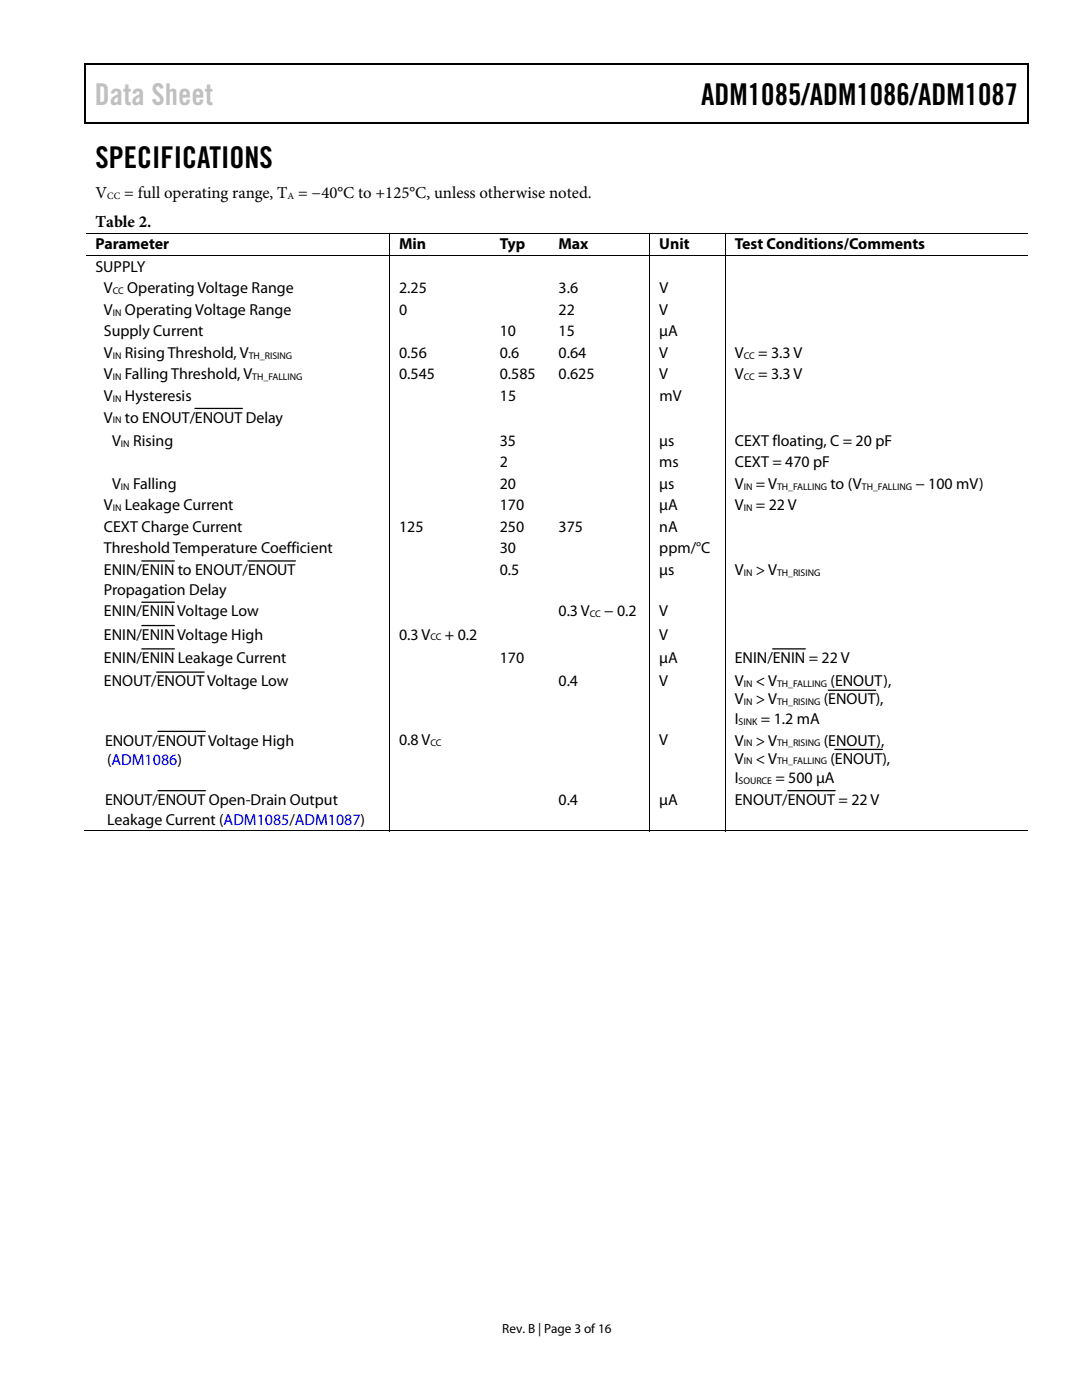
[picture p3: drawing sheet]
<svg xmlns="http://www.w3.org/2000/svg" width="216mm" height="279mm" viewBox="0 0 216 279" stroke-linecap="round" stroke-linejoin="round" font-family="sans-serif">
<defs><g id="words">
<text font-size="6" fill="#c0c0c0" x="18.9" y="21">Data Sheet</text>
<g font-size="6">
<text x="139.9" y="21">ADM1085/ADM1086/ADM1087</text>
<text x="19" y="33.6">SPECIFICATIONS</text>
</g>
<g font-size="3.3">
<text x="19" y="39.5">V</text>
<text x="24.8" y="39.5">= full operating range, T = −40°C to +125°C, unless otherwise noted.</text>
<text x="19" y="45.2">Table 2.</text>
</g>
<g font-size="3.2">
<text x="19" y="49.8">Parameter</text>
<text x="79.6" y="49.8">Min</text>
<text x="99.7" y="49.8">Typ</text>
<text x="111.4" y="49.8">Max</text>
<text x="131.5" y="49.8">Unit</text>
<text x="146.6" y="49.8">Test Conditions/Comments</text>
<text x="19" y="54.3">SUPPLY</text>
<text x="20.7" y="58.5">V</text>
<text x="25.4" y="58.5">Operating Voltage Range</text>
<text x="79.6" y="58.5">2.25</text>
<text x="111.5" y="58.5">3.6</text>
<text x="131.6" y="58.5">V</text>
<text x="20.7" y="62.8">V</text>
<text x="24.9" y="62.8">Operating Voltage Range</text>
<text x="79.6" y="62.8">0</text>
<text x="111.5" y="62.8">22</text>
<text x="131.6" y="62.8">V</text>
<text x="20.7" y="67.1">Supply Current</text>
<text x="20.7" y="71.4">V</text>
<text x="24.9" y="71.4">Rising Threshold, V</text>
<text x="79.6" y="71.4">0.56</text>
<text x="99.7" y="67.1">10</text>
<text x="99.7" y="71.4">0.6</text>
<text x="111.4" y="67.1">15</text>
<text x="111.4" y="71.4">0.64</text>
<text x="131.6" y="67.1">μA</text>
<text x="131.6" y="71.4">V</text>
<text x="146.6" y="71.4">V</text>
<text x="151.3" y="71.4">= 3.3 V</text>
<text x="20.7" y="75.7">V</text>
<text x="24.9" y="75.7">Falling Threshold, V</text>
<text x="79.6" y="75.7">0.545</text>
<text x="99.7" y="75.7">0.585</text>
<text x="111.4" y="75.7">0.625</text>
<text x="131.6" y="75.7">V</text>
<text x="146.6" y="75.7">V</text>
<text x="151.3" y="75.7">= 3.3 V</text>
<text x="20.7" y="80">V</text>
<text x="24.9" y="80">Hysteresis</text>
<text x="99.8" y="80">15</text>
<text x="131.6" y="80">mV</text>
<text x="20.7" y="84.3">V</text>
<text x="22.4" y="89">V</text>
<text x="24.9" y="84.3">to ENOUT/ENOUT Delay</text>
<text x="26.5" y="89">Rising</text>
<text x="99.7" y="89">35</text>
<text x="131.6" y="89">μs</text>
<text x="146.6" y="89">CEXT floating, C = 20 pF</text>
<text x="99.7" y="93.3">2</text>
<text x="131.5" y="93.3">ms</text>
<text x="146.6" y="93.3">CEXT = 470 pF</text>
<text x="20.7" y="101.9">V</text>
<text x="22.4" y="97.6">V</text>
<text x="24.9" y="101.9">Leakage Current</text>
<text x="26.6" y="97.6">Falling</text>
<text x="99.7" y="101.9">170</text>
<text x="99.7" y="97.6">20</text>
<text x="131.6" y="101.9">μA</text>
<text x="131.6" y="97.6">μs</text>
<text x="146.6" y="101.9">V</text>
<text x="146.6" y="97.6">V</text>
<text x="150.8" y="97.6">= V</text>
<text x="150.8" y="101.9">= 22 V</text>
<text x="165.7" y="97.6">to (V</text>
<text x="182.7" y="97.6">− 100 mV)</text>
<text x="20.7" y="106.2">CEXT Charge Current</text>
<text x="79.6" y="106.2">125</text>
<text x="99.7" y="106.2">250</text>
<text x="111.4" y="106.2">375</text>
<text x="131.6" y="106.2">nA</text>
<text x="20.7" y="110.4">Threshold Temperature Coefficient</text>
<text x="99.7" y="110.4">30</text>
<text x="131.6" y="110.4">ppm/°C</text>
<text x="20.7" y="114.8">ENIN/ENIN to ENOUT/ENOUT</text>
<text x="20.7" y="118.7">Propagation Delay</text>
<text x="99.7" y="114.7">0.5</text>
<text x="131.5" y="114.7">μs</text>
<text x="146.6" y="114.7">V</text>
<text x="150.8" y="114.7">&gt; V</text>
<text x="20.7" y="123">ENIN/ENIN Voltage Low</text>
<text x="111.4" y="123">0.3 V</text>
<text x="120.6" y="123">− 0.2</text>
<text x="131.6" y="123">V</text>
<text x="20.7" y="127.7">ENIN/ENIN Voltage High</text>
<text x="79.6" y="127.6">0.3 V</text>
<text x="88.8" y="127.6">+ 0.2</text>
<text x="131.6" y="127.6">V</text>
<text x="20.7" y="132.3">ENIN/ENIN Leakage Current</text>
<text x="20.7" y="136.9">ENOUT/ENOUT Voltage Low</text>
<text x="99.7" y="132.3">170</text>
<text x="111.4" y="136.9">0.4</text>
<text x="131.6" y="132.3">μA</text>
<text x="131.6" y="136.9">V</text>
<text x="146.6" y="132.3">ENIN/ENIN = 22 V</text>
<text x="146.6" y="136.9">V</text>
<text x="150.8" y="136.9">&lt; V</text>
<text x="165.7" y="136.9">(ENOUT),</text>
<text x="146.6" y="140.6">V</text>
<text x="150.8" y="140.6">&gt; V</text>
<text x="164.4" y="140.6">(ENOUT),</text>
<text x="21" y="148.8">ENOUT/ENOUT Voltage High</text>
<text x="79.6" y="148.8">0.8 V</text>
<text x="131.6" y="148.8">V</text>
<text x="146.6" y="148.8">V</text>
<text x="146.6" y="144.5">I</text>
<text x="150.8" y="148.8">&gt; V</text>
<text x="151.8" y="144.5">= 1.2 mA</text>
<text x="164.4" y="148.8">(ENOUT),</text>
<text x="21.4" y="152.7">(ADM1086)</text>
<text x="146.6" y="152.4">V</text>
<text x="150.8" y="152.4">&lt; V</text>
<text x="165.7" y="152.4">(ENOUT),</text>
<text x="21" y="160.6">ENOUT/ENOUT Open-Drain Output</text>
<text x="111.4" y="160.6">0.4</text>
<text x="131.6" y="160.6">μA</text>
<text x="146.6" y="160.6">ENOUT/ENOUT = 22 V</text>
<text x="146.6" y="156.3">I</text>
<text x="154.7" y="156.3">= 500 μA</text>
<text x="21.4" y="164.5">Leakage Current (ADM1085/ADM1087)</text>
</g>
<text font-size="2.6" x="100.2" y="266">Rev. B | Page 3 of 16</text>
<g font-size="1.9">
<text x="21.4" y="39.7">CC</text>
<text x="57.4" y="39.7">A</text>
<text x="22.5" y="58.7">CC</text>
<text x="22.5" y="63">IN</text>
<text x="22.5" y="71.6">IN</text>
<text x="49.6" y="71.6">TH_RISING</text>
<text x="148.4" y="71.6">CC</text>
<text x="22.5" y="75.9">IN</text>
<text x="50.3" y="75.9">TH_FALLING</text>
<text x="148.4" y="75.9">CC</text>
<text x="22.5" y="80.2">IN</text>
<text x="22.5" y="84.5">IN</text>
<text x="24.1" y="89.1">IN</text>
<text x="24.1" y="97.7">IN</text>
<text x="148.4" y="97.7">IN</text>
<text x="155" y="97.7">TH_FALLING</text>
<text x="172" y="97.7">TH_FALLING</text>
<text x="22.5" y="102">IN</text>
<text x="148.4" y="102">IN</text>
<text x="148.4" y="114.9">IN</text>
<text x="155" y="114.9">TH_RISING</text>
<text x="117.7" y="123.1">CC</text>
<text x="85.9" y="127.8">CC</text>
<text x="148.4" y="137.1">IN</text>
<text x="155" y="137.1">TH_FALLING</text>
<text x="148.4" y="140.7">IN</text>
<text x="155" y="140.7">TH_RISING</text>
<text x="85.9" y="148.9">CC</text>
<text x="147.4" y="144.7">SINK</text>
<text x="148.4" y="148.9">IN</text>
<text x="155" y="148.9">TH_RISING</text>
<text x="148.4" y="152.5">IN</text>
<text x="155" y="152.5">TH_FALLING</text>
<text x="147.4" y="156.5">SOURCE</text>
</g>
</g></defs>
<path d="M16.9 12.7h.2v1h-.2zM205.1 12.7h.2v1h-.2zM205.1 12.7h.2v.3h-.2zM82.3 24.4h.2v.3h-.2zM205.1 24.4h.2v.3h-.2z" fill="#000"/>
<g fill="none" stroke="#000" stroke-width=".25">
<path d="M16.9 12.8h188.2M17 13.7v11M205.2 13.7v11M205.1 24.5h-188.2M38.9 81.5h9.5M28.3 112h6.5M49.5 112h9.4M28.3 120.2h6.5M28.3 124.8h6.5M28.3 129.5h6.5M31.3 134.1h9.4M154.2 129.5h6.5"/>
<path d="M165.3 137.8h9.4M31.5 146h9.5M31.5 157.8h9.5M157.2 157.8h9.4M166.6 149.6h9.5"/>
</g>
<path d="M17.1 46.5h188M17.1 51h188M77.7 46.6v4.3M77.7 51.1v114.8M129.6 46.6v4.3M129.6 51.1v114.8M144.7 46.6v4.3M144.7 51.1v114.8M16.9 165.8h60.7M77.8 165.8h51.8M129.7 165.8h15M144.8 165.8h60.3" fill="none" stroke="#000" stroke-width=".2"/>
<use href="#words"/>
</svg>
